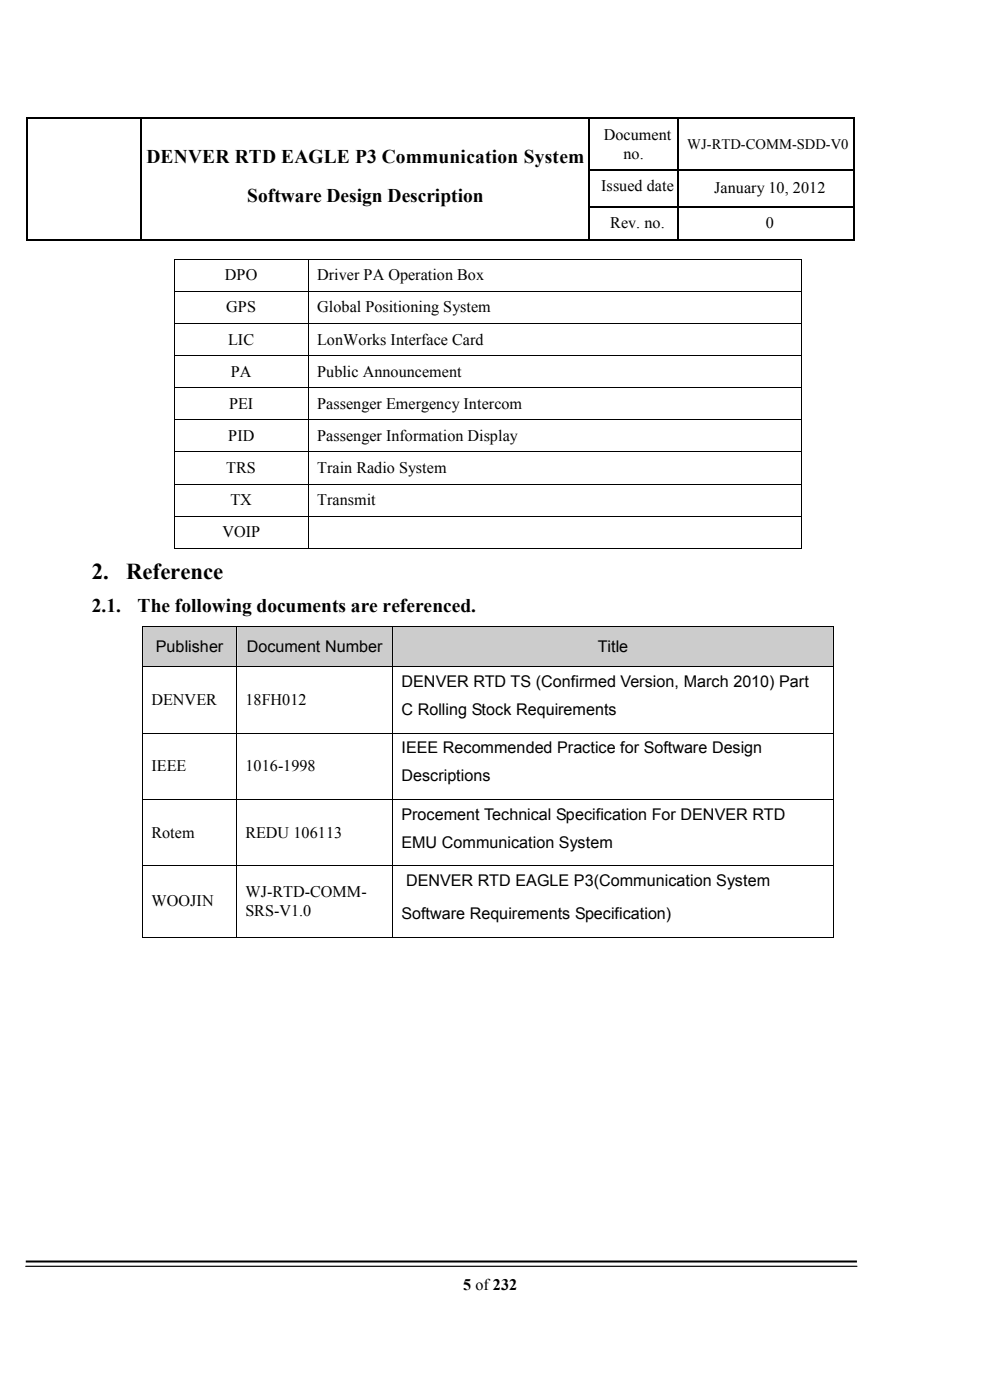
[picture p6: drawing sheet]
<svg xmlns="http://www.w3.org/2000/svg" width="210mm" height="297mm" viewBox="0 0 210 297" stroke-linecap="round" stroke-linejoin="round" font-family="sans-serif">
<defs><g id="words">
<g font-size="4.8">
<text x="19.4" y="122.8">2.</text>
<text x="26.7" y="122.8">Reference</text>
</g>
<g font-size="4.1">
<text x="31" y="34.5">DENVER RTD EAGLE P3 Communication System</text>
<text x="52.4" y="42.9">Software Design Description</text>
<text x="19.4" y="129.7">2.1.</text>
<text x="29.2" y="129.7">The following documents are referenced.</text>
</g>
<g font-size="3.4">
<text x="127.9" y="29.6">Document</text>
<text x="132" y="33.6">no.</text>
<text x="127.3" y="40.5">Issued date</text>
<text x="151.3" y="41">January 10, 2012</text>
<text x="129.3" y="48.4">Rev. no.</text>
<text x="162.2" y="48.4">0</text>
<text x="47.6" y="59.4">DPO</text>
<text x="67.2" y="59.4">Driver PA Operation Box</text>
<text x="47.9" y="66.2">GPS</text>
<text x="67.2" y="66.2">Global Positioning System</text>
<text x="48.3" y="73">LIC</text>
<text x="67.2" y="73">LonWorks Interface Card</text>
<text x="48.9" y="79.8">PA</text>
<text x="67.2" y="79.8">Public Announcement</text>
<text x="48.5" y="86.6">PEI</text>
<text x="67.2" y="86.6">Passenger Emergency Intercom</text>
<text x="48.3" y="93.4">PID</text>
<text x="67.2" y="93.4">Passenger Information Display</text>
<text x="47.9" y="100.2">TRS</text>
<text x="67.2" y="100.2">Train Radio System</text>
<text x="48.8" y="107.1">TX</text>
<text x="67.2" y="107.1">Transmit</text>
<text x="47.1" y="113.9">VOIP</text>
<text x="33" y="138.3">Publisher</text>
<text x="52.3" y="138.3">Document Number</text>
<text x="126.6" y="138.3">Title</text>
<text x="32.1" y="149.4">DENVER</text>
<text x="52" y="149.4">18FH012</text>
<text x="85" y="145.6">DENVER RTD TS (Confirmed Version, March 2010) Part</text>
<text x="85" y="151.5">C Rolling Stock Requirements</text>
<text x="85" y="159.7">IEEE Recommended Practice for Software Design</text>
<text x="32.1" y="163.5">IEEE</text>
<text x="52" y="163.5">1016-1998</text>
<text x="85" y="165.6">Descriptions</text>
<text x="85" y="173.7">Procement Technical Specification For DENVER RTD</text>
<text x="32.1" y="177.5">Rotem</text>
<text x="52" y="177.5">REDU 106113</text>
<text x="85" y="179.6">EMU Communication System</text>
<text x="52" y="190.1">WJ-RTD-COMM-</text>
<text x="86" y="187.8">DENVER RTD EAGLE P3(Communication System</text>
<text x="32.1" y="192.1">WOOJIN</text>
<text x="52" y="194.1">SRS-V1.0</text>
<text x="85" y="194.7">Software Requirements Specification)</text>
<text x="98.1" y="273.5">5 of232</text>
</g>
<text font-size="3.1" x="145.6" y="31.5">WJ-RTD-COMM-SDD-V0</text>
</g></defs>
<g fill="#000">
<path d="M5.5 24.9h.3v.3h-.3z" fill-rule="evenodd"/>
<path d="M5.5 24.9h.3v.3h-.3z" fill-rule="evenodd"/>
<path d="M5.5 35.9h.3v.2h-.3z" fill-rule="evenodd"/>
<path d="M29.8 24.9h.3v.3h-.3z" fill-rule="evenodd"/>
<path d="M29.8 35.9h.3v.2h-.3z" fill-rule="evenodd"/>
<path d="M124.7 24.9h.2v.3h-.2z" fill-rule="evenodd"/>
<path d="M124.7 35.9h.2v.2h-.2z" fill-rule="evenodd"/>
<path d="M143.4 24.9h.2v.3h-.2z" fill-rule="evenodd"/>
<path d="M143.4 35.9h.2v.2h-.2z" fill-rule="evenodd"/>
<path d="M180.7 24.9h.2v.3h-.2z" fill-rule="evenodd"/>
<path d="M180.7 24.9h.2v.3h-.2z" fill-rule="evenodd"/>
<path d="M180.7 35.9h.2v.2h-.2z" fill-rule="evenodd"/>
<path d="M5.5 43.7h.3v.2h-.3z" fill-rule="evenodd"/>
<path d="M5.5 50.6h.3v.3h-.3z" fill-rule="evenodd"/>
<path d="M5.5 50.6h.3v.3h-.3z" fill-rule="evenodd"/>
<path d="M29.8 43.7h.3v.2h-.3z" fill-rule="evenodd"/>
<path d="M29.8 50.6h.3v.3h-.3z" fill-rule="evenodd"/>
<path d="M36.9 54.8h.1v.2h-.1z" fill-rule="evenodd"/>
<path d="M36.9 54.8h.1v.2h-.1z" fill-rule="evenodd"/>
<path d="M65.2 54.8h.2v.2h-.2z" fill-rule="evenodd"/>
<path d="M124.7 43.7h.2v.2h-.2z" fill-rule="evenodd"/>
<path d="M124.7 50.6h.2v.3h-.2z" fill-rule="evenodd"/>
<path d="M143.4 43.7h.2v.2h-.2z" fill-rule="evenodd"/>
<path d="M143.4 50.6h.2v.3h-.2z" fill-rule="evenodd"/>
<path d="M169.7 54.8h.1v.2h-.1z" fill-rule="evenodd"/>
<path d="M169.7 54.8h.1v.2h-.1z" fill-rule="evenodd"/>
<path d="M180.7 43.7h.2v.2h-.2z" fill-rule="evenodd"/>
<path d="M180.7 50.6h.2v.3h-.2z" fill-rule="evenodd"/>
<path d="M180.7 50.6h.2v.3h-.2z" fill-rule="evenodd"/>
<path d="M36.9 61.6h.1v.2h-.1z" fill-rule="evenodd"/>
<path d="M36.9 68.5h.1v.1h-.1z" fill-rule="evenodd"/>
<path d="M36.9 75.2h.1v.2h-.1z" fill-rule="evenodd"/>
<path d="M65.2 61.6h.2v.2h-.2z" fill-rule="evenodd"/>
<path d="M65.2 68.5h.2v.1h-.2z" fill-rule="evenodd"/>
<path d="M65.2 75.2h.2v.2h-.2z" fill-rule="evenodd"/>
<path d="M169.7 61.6h.1v.2h-.1z" fill-rule="evenodd"/>
<path d="M169.7 68.5h.1v.1h-.1z" fill-rule="evenodd"/>
<path d="M169.7 75.2h.1v.2h-.1z" fill-rule="evenodd"/>
<path d="M36.9 82h.1v.2h-.1z" fill-rule="evenodd"/>
<path d="M36.9 88.9h.1v.1h-.1z" fill-rule="evenodd"/>
<path d="M36.9 95.7h.1v.1h-.1z" fill-rule="evenodd"/>
<path d="M65.2 82h.2v.2h-.2z" fill-rule="evenodd"/>
<path d="M65.2 88.9h.2v.1h-.2z" fill-rule="evenodd"/>
<path d="M65.2 95.7h.2v.1h-.2z" fill-rule="evenodd"/>
<path d="M169.7 82h.1v.2h-.1z" fill-rule="evenodd"/>
<path d="M169.7 88.9h.1v.1h-.1z" fill-rule="evenodd"/>
<path d="M169.7 95.7h.1v.1h-.1z" fill-rule="evenodd"/>
<path d="M36.9 102.5h.1v.2h-.1z" fill-rule="evenodd"/>
<path d="M36.9 109.3h.1v.1h-.1z" fill-rule="evenodd"/>
<path d="M36.9 116.1h.1v.2h-.1z" fill-rule="evenodd"/>
<path d="M36.9 116.1h.1v.2h-.1z" fill-rule="evenodd"/>
<path d="M65.2 102.5h.2v.2h-.2z" fill-rule="evenodd"/>
<path d="M65.2 109.3h.2v.1h-.2z" fill-rule="evenodd"/>
<path d="M65.2 116.1h.2v.2h-.2z" fill-rule="evenodd"/>
<path d="M169.7 102.5h.1v.2h-.1z" fill-rule="evenodd"/>
<path d="M169.7 109.3h.1v.1h-.1z" fill-rule="evenodd"/>
<path d="M169.7 116.1h.1v.2h-.1z" fill-rule="evenodd"/>
<path d="M169.7 116.1h.1v.2h-.1z" fill-rule="evenodd"/>
</g>
<g fill="none" stroke="#000" stroke-width=".25">
<path d="M5.6 25.2v10.7M5.6 36.1v7.6M5.8 25.1h24M29.9 25.2v10.7M29.9 36.1v7.6M30.1 25.1h94.6M124.8 25.2v10.7M124.8 36.1v7.6M124.9 25.1h18.5M124.9 36h18.5M143.5 25.2v10.7M143.5 36.1v7.6"/>
<path d="M143.6 25.1h37.1M143.6 36h37.1M180.8 25.2v10.7M180.8 36.1v7.6M5.6 43.9v6.7M5.8 50.8h24M29.9 43.9v6.7M30.1 50.8h94.6M124.8 43.9v6.7M124.9 43.8h18.5M124.9 50.8h18.5M143.5 43.9v6.7"/>
<path d="M143.6 43.8h37.1M143.6 50.8h37.1M180.8 43.9v6.7M5.5 268.4h176"/>
</g>
<path d="M5.5 267.3h176" fill="none" stroke="#000" stroke-width=".42"/>
<g fill="none" stroke="#000" stroke-width=".21">
<path d="M36.9 55v6.6M37 54.9h28.2M65.3 55v6.6M65.4 54.9h104.3M169.8 55v6.6M36.9 61.8v6.7M36.9 68.6v6.6M36.9 75.4v6.6M37 61.7h28.2M37 68.5h28.2M37 75.3h28.2M65.3 61.8v6.7"/>
<path d="M65.3 68.6v6.6M65.3 75.4v6.6M65.4 61.7h104.3M65.4 68.5h104.3M65.4 75.3h104.3M169.8 61.8v6.7M169.8 68.6v6.6M169.8 75.4v6.6M36.9 82.2v6.7M36.9 89v6.7M36.9 95.8v6.7M37 82.1h28.2"/>
<path d="M37 89h28.2M37 95.7h28.2M65.3 82.2v6.7M65.3 89v6.7M65.3 95.8v6.7M65.4 82.1h104.3M65.4 89h104.3M65.4 95.7h104.3M169.8 82.2v6.7M169.8 89v6.7M169.8 95.8v6.7M36.9 102.7v6.6"/>
<path d="M36.9 109.4v6.7M37 102.6h28.2M37 109.4h28.2M37 116.2h28.2M65.3 102.7v6.6M65.3 109.4v6.7M65.4 102.6h104.3M65.4 109.4h104.3M65.4 116.2h104.3M169.8 102.7v6.6M169.8 109.4v6.7"/>
</g>
<g fill="#ccc">
<path d="M30.3 132.9h19.7v8.3h-19.7z" fill-rule="evenodd"/>
<path d="M32.1 135.1h16.2v3.9h-16.2z" fill-rule="evenodd"/>
<path d="M50.2 132.9h32.9v8.3h-32.9z" fill-rule="evenodd"/>
<path d="M52 135.1h29.3v3.9h-29.3z" fill-rule="evenodd"/>
<path d="M83.3 132.9h93.1v8.3h-93.1z" fill-rule="evenodd"/>
<path d="M85 135.1h89.7v3.9h-89.7z" fill-rule="evenodd"/>
</g>
<g fill="#000">
<path d="M30.1 132.7h.2v.2h-.2z" fill-rule="evenodd"/>
<path d="M30.1 132.7h.2v.2h-.2z" fill-rule="evenodd"/>
<path d="M50 132.7h.2v.2h-.2z" fill-rule="evenodd"/>
<path d="M83.1 132.7h.2v.2h-.2z" fill-rule="evenodd"/>
<path d="M176.4 132.7h.2v.2h-.2z" fill-rule="evenodd"/>
<path d="M176.4 132.7h.2v.2h-.2z" fill-rule="evenodd"/>
<path d="M30.1 141.2h.2v.2h-.2z" fill-rule="evenodd"/>
<path d="M30.1 155.3h.2v.2h-.2z" fill-rule="evenodd"/>
<path d="M50 141.2h.2v.2h-.2z" fill-rule="evenodd"/>
<path d="M50 155.3h.2v.2h-.2z" fill-rule="evenodd"/>
<path d="M83.1 141.2h.2v.2h-.2z" fill-rule="evenodd"/>
<path d="M83.1 155.3h.2v.2h-.2z" fill-rule="evenodd"/>
<path d="M176.4 141.2h.2v.2h-.2z" fill-rule="evenodd"/>
<path d="M176.4 155.3h.2v.2h-.2z" fill-rule="evenodd"/>
<path d="M30.1 169.3h.2v.2h-.2z" fill-rule="evenodd"/>
<path d="M50 169.3h.2v.2h-.2z" fill-rule="evenodd"/>
<path d="M83.1 169.3h.2v.2h-.2z" fill-rule="evenodd"/>
<path d="M176.4 169.3h.2v.2h-.2z" fill-rule="evenodd"/>
<path d="M30.1 183.4h.2v.2h-.2z" fill-rule="evenodd"/>
<path d="M30.1 198.5h.2v.2h-.2z" fill-rule="evenodd"/>
<path d="M30.1 198.5h.2v.2h-.2z" fill-rule="evenodd"/>
<path d="M50 183.4h.2v.2h-.2z" fill-rule="evenodd"/>
<path d="M50 198.5h.2v.2h-.2z" fill-rule="evenodd"/>
<path d="M83.1 183.4h.2v.2h-.2z" fill-rule="evenodd"/>
<path d="M83.1 198.5h.2v.2h-.2z" fill-rule="evenodd"/>
<path d="M176.4 183.4h.2v.2h-.2z" fill-rule="evenodd"/>
<path d="M176.4 198.5h.2v.2h-.2z" fill-rule="evenodd"/>
<path d="M176.4 198.5h.2v.2h-.2z" fill-rule="evenodd"/>
</g>
<g fill="none" stroke="#000" stroke-width=".21">
<path d="M30.2 132.9v8.3M30.3 132.8h19.7M50.1 132.9v8.3M50.2 132.8h32.9M83.2 132.9v8.3M83.3 132.8h93.1M176.5 132.9v8.3M30.2 141.4v13.9M30.2 155.5v13.8M30.3 141.3h19.7M30.3 155.4h19.7M50.1 141.4v13.9"/>
<path d="M50.1 155.5v13.8M50.2 141.3h32.9M50.2 155.4h32.9M83.2 141.4v13.9M83.2 155.5v13.8M83.3 141.3h93.1M83.3 155.4h93.1M176.5 141.4v13.9M176.5 155.5v13.8M30.2 169.5v13.9M30.3 169.4h19.7M50.1 169.5v13.9"/>
<path d="M50.2 169.4h32.9M83.2 169.5v13.9M83.3 169.4h93.1M176.5 169.5v13.9M30.2 183.6v14.9M30.3 183.5h19.7M30.3 198.6h19.7M50.1 183.6v14.9M50.2 183.5h32.9M50.2 198.6h32.9M83.2 183.6v14.9M83.3 183.5h93.1"/>
<path d="M83.3 198.6h93.1M176.5 183.6v14.9"/>
</g>
<use href="#words"/>
</svg>
